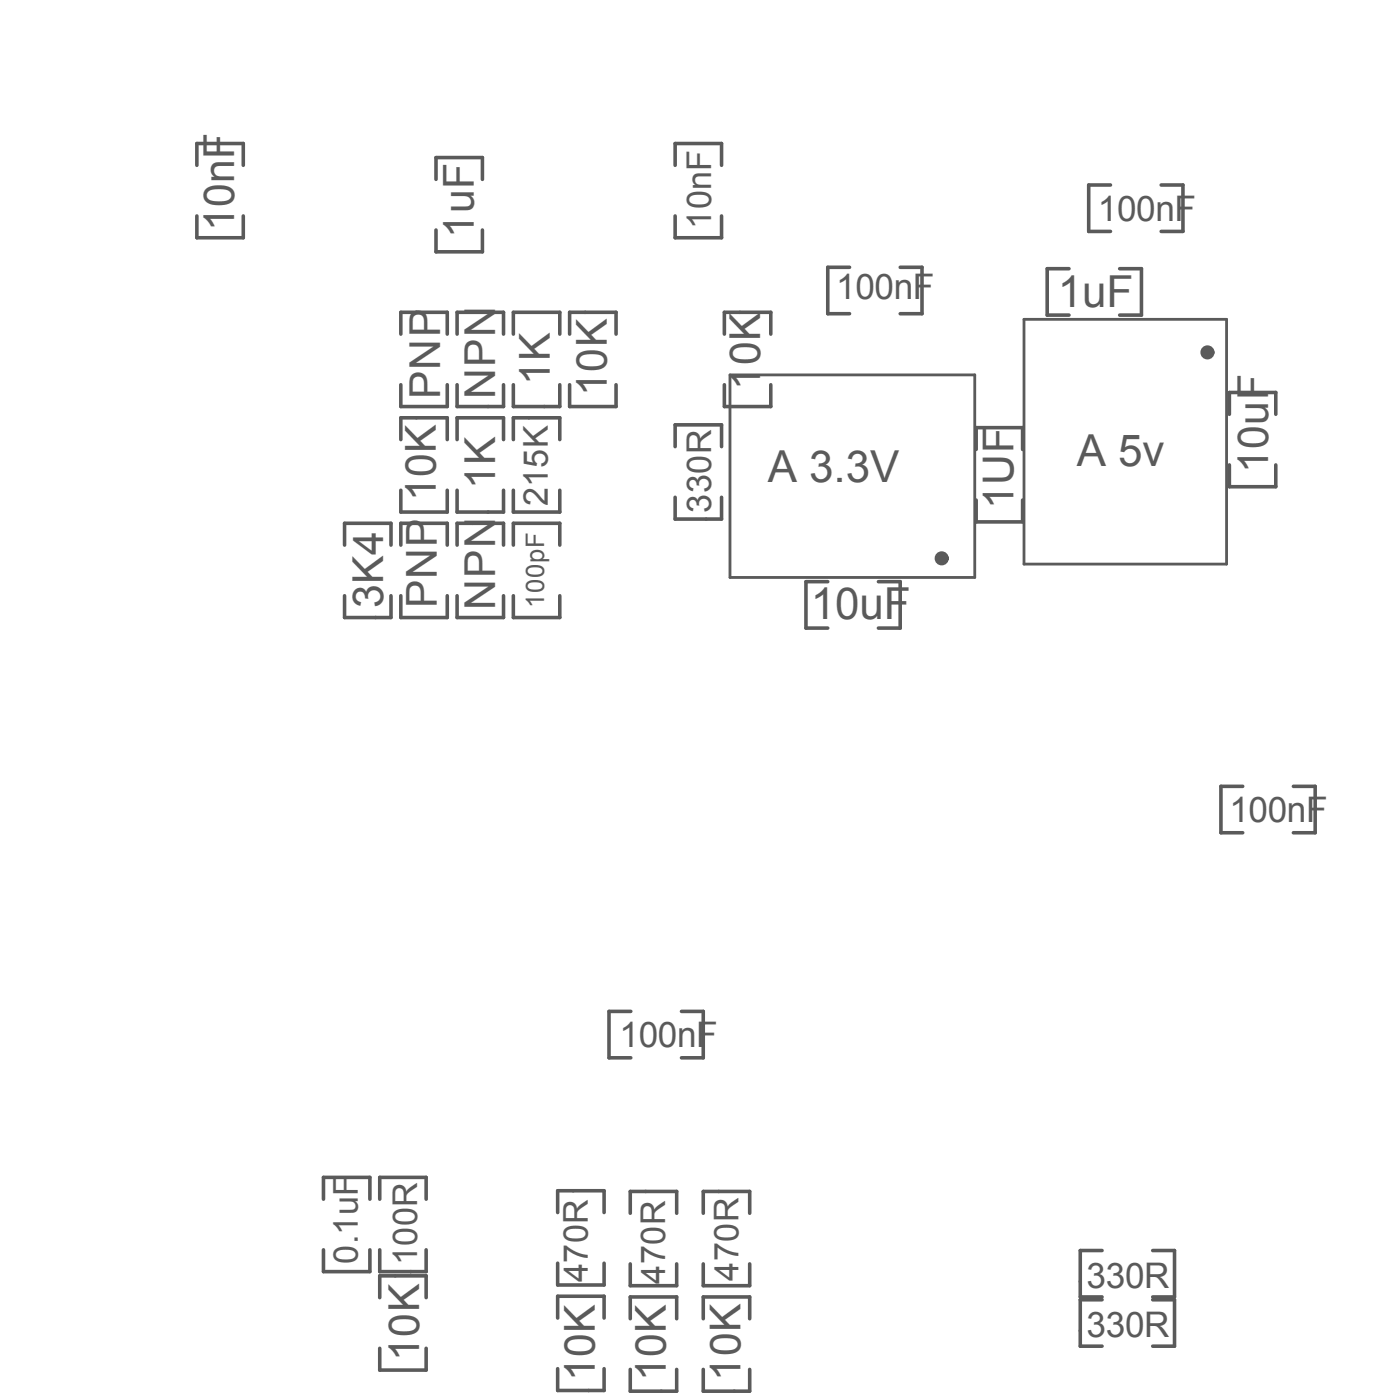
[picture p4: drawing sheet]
<svg xmlns="http://www.w3.org/2000/svg" width="165mm" height="165mm" viewBox="0 0 165 165" stroke-linecap="round" stroke-linejoin="round" font-family="sans-serif">
<defs><g id="words">
<g font-size="5.2" fill="#5a5a5a">
<text x="124.9" y="36.2">1uF</text>
<text x="90.7" y="56.9">A 3.3V</text>
<text x="127.2" y="55">A 5v</text>
<text x="95.8" y="73.1">10uF</text>
</g>
<g font-size="5" fill="#5a5a5a">
<text x="27.7" y="27.4" transform="rotate(-90 27.7 27.4)">10nF</text>
<text x="56" y="28.1" transform="rotate(-90 56 28.1)">1uF</text>
<text x="52" y="47.1" transform="rotate(-90 52 47.1)">PNP</text>
<text x="58.5" y="47.1" transform="rotate(-90 58.5 47.1)">NPN</text>
<text x="64.9" y="45.6" transform="rotate(-90 64.9 45.6)">1K</text>
<text x="71.7" y="46.8" transform="rotate(-90 71.7 46.8)">10K</text>
<text x="89.8" y="46.1" transform="rotate(-90 89.8 46.1)">1</text>
<text x="89.8" y="43.2" transform="rotate(-90 89.8 43.2)">0K</text>
<text x="51.5" y="59.3" transform="rotate(-90 51.5 59.3)">10K</text>
<text x="58.5" y="57.8" transform="rotate(-90 58.5 57.8)">1K</text>
<text x="149.8" y="55.9" transform="rotate(-90 149.8 55.9)">10uF</text>
<text x="119.7" y="60.2" transform="rotate(-90 119.7 60.2)">1UF</text>
<text x="45.3" y="71.9" transform="rotate(-90 45.3 71.9)">3K4</text>
<text x="51.6" y="71.9" transform="rotate(-90 51.6 71.9)">PNP</text>
<text x="58.5" y="72.1" transform="rotate(-90 58.5 72.1)">NPN</text>
<text x="49.5" y="160.8" transform="rotate(-90 49.5 160.8)">10K</text>
<text x="70.3" y="163.2" transform="rotate(-90 70.3 163.2)">10K</text>
<text x="78.7" y="163.2" transform="rotate(-90 78.7 163.2)">10K</text>
<text x="87.5" y="163.2" transform="rotate(-90 87.5 163.2)">10K</text>
</g>
<g font-size="4.2" fill="#5a5a5a">
<text x="129.7" y="26.1">100nF</text>
<text x="98.8" y="35.3">100nF</text>
<text x="145.2" y="97.2">100nF</text>
<text x="73.2" y="123.8">100nF</text>
<text x="128.3" y="152.2">330R</text>
<text x="128.3" y="158">330R</text>
</g>
<g font-size="4" fill="#5a5a5a">
<text x="84" y="27" transform="rotate(-90 84 27)">10nF</text>
<text x="64.7" y="59.8" transform="rotate(-90 64.7 59.8)">215K</text>
<text x="84" y="60.6" transform="rotate(-90 84 60.6)">330R</text>
<text x="42.3" y="149.4" transform="rotate(-90 42.3 149.4)">0.1uF</text>
<text x="49.2" y="149.5" transform="rotate(-90 49.2 149.5)">100R</text>
<text x="69.4" y="151.5" transform="rotate(-90 69.4 151.5)">470R</text>
<text x="78.6" y="151.7" transform="rotate(-90 78.6 151.7)">470R</text>
<text x="87.2" y="151.4" transform="rotate(-90 87.2 151.4)">470R</text>
</g>
<text font-size="3" fill="#5a5a5a" x="64.3" y="71.9" transform="rotate(-90 64.3 71.9)">100pF</text>
</g></defs>
<g fill="none" stroke="#5a5a5a" stroke-width=".42">
<path d="M23.2 19.5v-2.5h5.5v2.5M79.7 19.5v-2.5h5.5v2.5M23.2 25.5v2.6h5.5v-2.6M47.3 39.5v-2.6h5.5v2.6M51.5 21.2v-2.6h5.5v2.6M51.5 27.2v2.6h5.5v-2.6M54 39.5v-2.6h5.5v2.6M60.6 39.5v-2.6h5.5v2.6M67.3 39.5v-2.6h5.5v2.6M79.7 25.5v2.6h5.5v-2.6M85.5 39.5v-2.6h5.5v2.6M100.3 31.6h-2.5v5.5h2.5"/>
<path d="M106.3 31.6h2.6v5.5h-2.6M126.2 31.8h-2.5v5.4h2.5M131.1 21.9h-2.5v5.5h2.5M132.2 31.8h2.6v5.4h-2.6M137.1 21.9h2.6v5.5h-2.6M47.3 57.9v2.6h5.5v-2.6M47.3 52v-2.6h5.5v2.6M47.3 45.5v2.5h5.5v-2.5M54 45.5v2.5h5.5v-2.5M54 52v-2.6h5.5v2.6M54 57.9v2.6h5.5v-2.6M60.6 45.5v2.5h5.5v-2.5"/>
<path d="M60.6 52v-2.6h5.5v2.6M60.6 57.9v2.6h5.5v-2.6M67.3 45.5v2.5h5.5v-2.5M79.7 52.8v-2.6h5.5v2.6M79.7 58.8v2.5h5.5v-2.5M85.5 45.5v2.5h5.5v-2.5M115.3 53.1v-2.6h5.5v2.6M115.3 59.1v2.6h5.5v-2.6M145.2 49v-2.6h5.5v2.6M145.2 54.9v2.6h5.5v-2.6M40.7 64.4v-2.6h5.5v2.6M40.7 70.4v2.6h5.5v-2.6"/>
<path d="M47.3 64.4v-2.6h5.5v2.6M47.3 70.4v2.6h5.5v-2.6M54 64.4v-2.6h5.5v2.6M54 70.4v2.6h5.5v-2.6M60.6 64.4v-2.6h5.5v2.6M60.6 70.4v2.6h5.5v-2.6M97.8 68.7h-2.6v5.5h2.6M103.7 68.7h2.6v5.5h-2.6M146.8 92.9h-2.6v5.5h2.6M152.7 92.9h2.6v5.5h-2.6M74.5 119.5h-2.6v5.5h2.6M80.5 119.5h2.6v5.5h-2.6"/>
<path d="M38.2 147.7v2.6h5.5v-2.6M38.2 141.7v-2.6h5.5v2.6M44.8 141.7v-2.6h5.5v2.6M44.8 147.7v2.6h5.5v-2.6M44.8 153.4v-2.6h5.5v2.6M44.8 159.3v2.6h5.5v-2.6M65.9 143.3v-2.6h5.4v2.6M65.9 149.3v2.6h5.4v-2.6M65.9 155.8v-2.6h5.4v2.6M74.4 155.9v-2.6h5.5v2.6M74.4 143.4v-2.6h5.5v2.6M74.4 149.4v2.5h5.5v-2.5"/>
<path d="M83.1 155.9v-2.6h5.4v2.6M83.1 143.4v-2.6h5.4v2.6M83.1 149.4v2.5h5.4v-2.5M130.2 153.6h-2.6v5.5h2.6M130.2 147.8h-2.6v5.5h2.6M136.1 153.6h2.6v5.5h-2.6M136.1 147.8h2.6v5.5h-2.6M65.9 161.8v2.5h5.4v-2.5M74.4 161.8v2.6h5.5v-2.6M83.1 161.8v2.6h5.4v-2.6"/>
</g>
<path d="M120.9 37.7h24v29h-24zM86.2 44.3h28.9v23.9h-28.9z" fill="none" stroke="#5a5a5a" stroke-width=".33"/>
<g fill="none" stroke="#5a5a5a" stroke-width=".83">
<circle cx="142.6" cy="41.6" r=".42"/>
<circle cx="111.2" cy="66" r=".42"/>
</g>
<use href="#words"/>
</svg>
